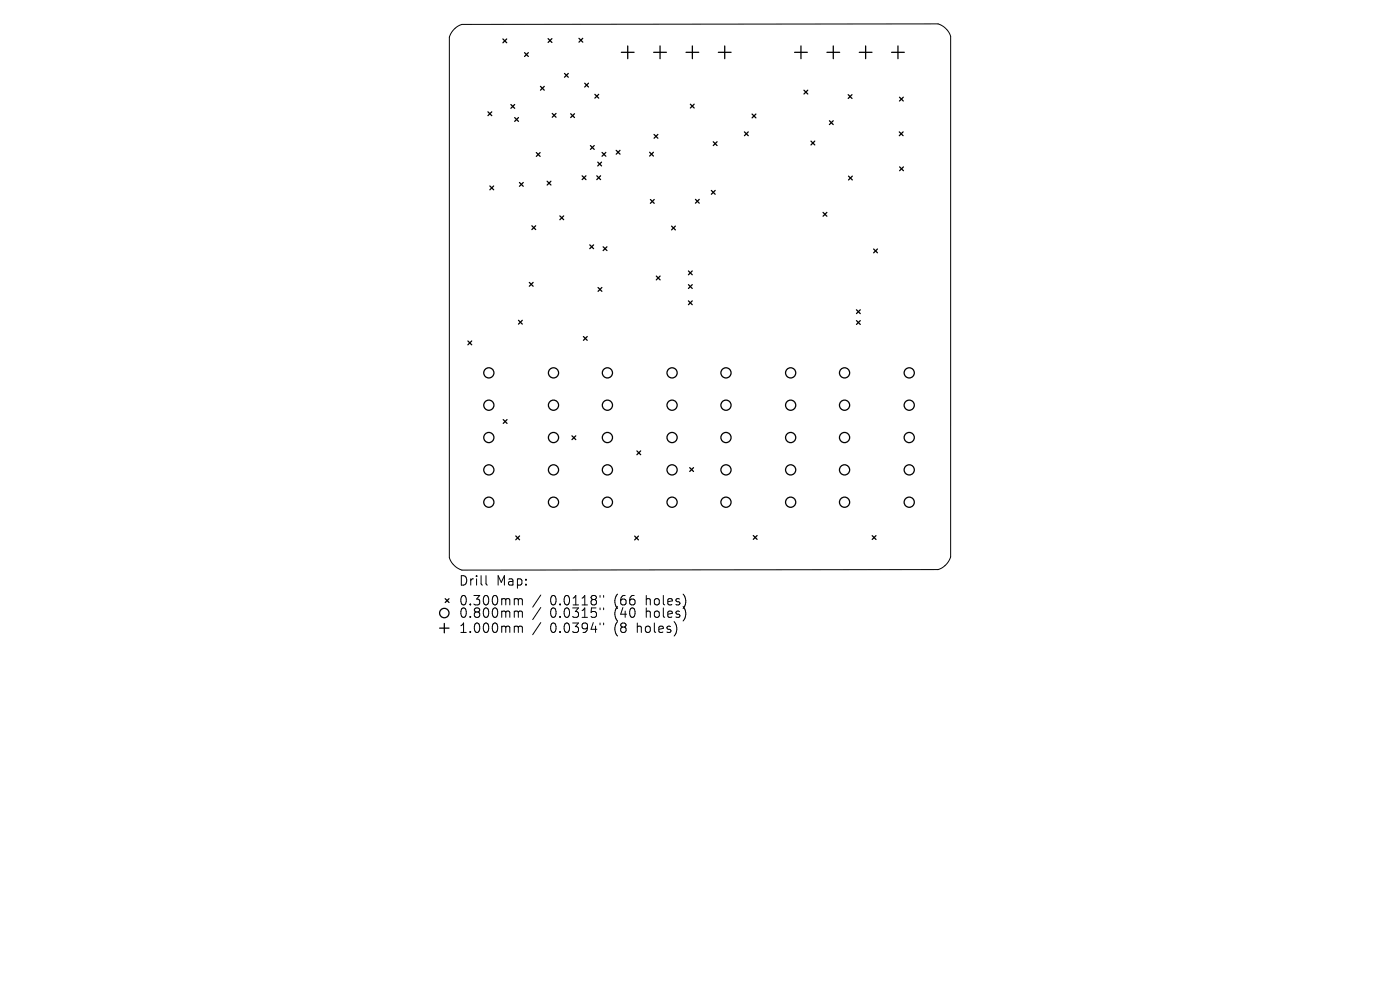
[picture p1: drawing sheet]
<svg xmlns="http://www.w3.org/2000/svg" width="297mm" height="210mm" viewBox="0 0 297 210" stroke-linecap="round" stroke-linejoin="round" font-family="sans-serif">
<defs><g id="words">
<g font-size="2.8">
<text x="97.3" y="124.5">Drill</text>
<text x="105.3" y="124.5">Map:</text>
<text x="97.3" y="128.7">0.300mm</text>
<text x="97.3" y="131.3">0.800mm</text>
<text x="116.7" y="128.7">0.0118&quot;</text>
<text x="116.7" y="131.3">0.0315&quot;</text>
<text x="130.4" y="128.7">(66</text>
<text x="130.4" y="131.3">(40</text>
<text x="137.3" y="128.7">holes)</text>
<text x="137.3" y="131.3">holes)</text>
<text x="97.3" y="134.5">1.000mm</text>
<text x="116.7" y="134.5">0.0394&quot;</text>
<text x="130.4" y="134.5">(8</text>
<text x="135.4" y="134.5">holes)</text>
</g>
</g></defs>
<g fill="none" stroke="#000" stroke-width=".21">
<path d="M96.3 6.3l.9-.8 .8-.3 101-.1a4.1 4.1 0 0 1 2.7 2.6v110.4a4.1 4.1 0 0 1-2.7 2.7l-101 .1a4.1 4.1 0 0 1-2.7-2.6v-110.4l.4-.8zM103.1 122.1v1.7l.3 .3M109.4 127h.3l.3 .3M109.4 129.6h.3l.3 .3M109.4 132.8h.3l.3 .3M110 127.3l.2-.3 .5 .1 .1 1.2M110 127.3v1M110 129.9v1.1M110 133.1v1.1M110 129.9l.2-.3 .5 .1 .1 1.3M110 133.1l.2-.3 .5 .1 .1 1.3M114.7 126.2l-1.7 2.6"/>
<path d="M114.7 128.9l-1.7 2.5M114.7 132.1l-1.7 2.5M127.3 126.3v.4M127.3 129v.3M127.3 132.2v.3M128.1 126.3v.4M128.1 129v.3M128.1 132.2v.3"/>
</g>
<g fill="none" stroke="#000" stroke-width=".27">
<path d="M106.7 8.3l.8 .8M107.5 8.3l-.8 .8M111.3 11.2l.8 .8M112.1 11.2l-.8 .8M114.7 18.3l.8 .8M115.5 18.3l-.8 .8M116.3 8.2l.8 .8M117.1 8.2l-.8 .8M119.8 15.6l.8 .8M120.6 15.6l-.8 .8M122.8 8.1l.8 .8M123.6 8.1l-.8 .8"/>
<path d="M124 17.6l.8 .9M124.8 17.6l-.8 .9M131.8 11.1h2.7M133.2 9.7v2.7M138.7 11.1h2.7M140 9.7v2.7M145.5 11.1h2.7M146.9 9.7v2.7M152.4 11.1h2.7M153.7 9.7v2.7M168.6 11.1h2.7M169.9 9.7v2.7"/>
<path d="M170.6 19.1l.8 .8M171.4 19.1l-.8 .8M175.4 11.1h2.7M176.8 9.7v2.7M182.3 11.1h2.7M183.6 9.7v2.7M189.1 11.1h2.7M190.5 9.7v2.7M103.5 23.7l.8 .8M103.9 39.5l.8 .8M104.3 23.7l-.8 .8M104.7 39.5l-.8 .8"/>
<path d="M108.4 22.2l.8 .8M109.2 22.2l-.8 .8M109.2 24.9l.8 .8M110 24.9l-.8 .8M110.2 38.7l.8 .8M111 38.7l-.8 .8M113.8 32.4l.8 .8M114.6 32.4l-.8 .8M116.1 38.4l.8 .9M116.9 38.4l-.8 .9M117.2 24.1l.8 .8M118 24.1l-.8 .8"/>
<path d="M121.1 24.1l.8 .8M121.9 24.1l-.8 .8M123.5 37.3l.8 .8M124.3 37.3l-.8 .8M125.3 30.9l.8 .8M126.1 30.9l-.8 .8M126.2 20l.8 .8M126.6 37.3l.8 .8M126.8 34.4l.8 .8M127 20l-.8 .8M127.4 37.3l-.8 .8M127.6 34.4l-.8 .8"/>
<path d="M127.7 32.3l.8 .8M128.5 32.3l-.8 .8M130.7 31.9l.8 .8M131.5 31.9l-.8 .8M137.8 32.3l.8 .8M138.6 32.3l-.8 .8M138.8 28.5l.8 .8M139.6 28.5l-.8 .8M146.5 22.1l.8 .8M147.3 22.1l-.8 .8M151.3 30.1l.8 .8M152.1 30.1l-.8 .8"/>
<path d="M157.9 28l.8 .8M158.7 28l-.8 .8M159.5 24.2l.9 .8M160.4 24.2l-.9 .8M172 29.9l.8 .8M172.8 29.9l-.8 .8M176 25.6l.8 .8M176.8 25.6l-.8 .8M179.9 20.1l.8 .8M180 37.4l.8 .8M180.7 20.1l-.8 .8M180.8 37.4l-.8 .8"/>
<path d="M190.8 28l.8 .8M190.8 20.6l.8 .8M190.8 35.4l.9 .8M191.6 28l-.8 .8M191.6 20.6l-.8 .8M191.7 35.4l-.9 .8M112.3 59.9l.8 .8M112.8 47.9l.8 .8M113.1 59.9l-.8 .8M113.6 47.9l-.8 .8M118.8 45.8l.8 .8M119.6 45.8l-.8 .8"/>
<path d="M125.1 51.9l.8 .9M125.9 51.9l-.8 .9M128 52.3l.8 .9M128.8 52.3l-.8 .9M138 42.3l.8 .8M138.8 42.3l-.8 .8M139.2 58.6l.8 .8M140 58.6l-.8 .8M142.5 48l.8 .8M143.3 48l-.8 .8M146 57.5l.9 .8M146.9 57.5l-.9 .8"/>
<path d="M147.5 42.3l.8 .8M148.3 42.3l-.8 .8M150.9 40.4l.8 .8M151.7 40.4l-.8 .8M174.6 45.1l.8 .8M175.4 45.1l-.8 .8M185.3 52.8l.8 .8M186.1 52.8l-.8 .8M99.3 72.3l.8 .8M100.1 72.3l-.8 .8M110 67.9l.8 .9M110.8 67.9l-.8 .9"/>
<path d="M123.8 71.4l.8 .8M124.6 71.4l-.8 .8M126.9 61l.8 .8M127.7 61l-.8 .8M146 60.4l.9 .8M146 63.8l.9 .8M146.9 60.4l-.9 .8M146.9 63.8l-.9 .8M181.7 65.7l.8 .8M181.7 68l.8 .8M182.5 65.7l-.8 .8M182.5 68l-.8 .8"/>
<path d="M106.8 89l.8 .8M107.6 89l-.8 .8M121.3 92.4l.8 .9M122.1 92.4l-.8 .9M135.1 95.6l.8 .9M135.9 95.6l-.8 .9M146.3 99.2l.8 .8M147.1 99.2l-.8 .8M109.4 113.7l.8 .8M110.2 113.7l-.8 .8M134.6 113.7l.8 .8M135.4 113.7l-.8 .8"/>
<path d="M159.8 113.6l.8 .8M160.6 113.6l-.8 .8M185 113.6l.8 .8M185.8 113.6l-.8 .8M93.3 133.2h2M94.3 132.2v2M94.4 127l.9 .8M95.3 127l-.9 .8"/>
<circle cx="103.7" cy="79.1" r="1.08"/>
<circle cx="117.4" cy="79.1" r="1.08"/>
<circle cx="128.9" cy="79.1" r="1.08"/>
<circle cx="142.6" cy="79.1" r="1.08"/>
<circle cx="154" cy="79.1" r="1.08"/>
<circle cx="167.7" cy="79.1" r="1.08"/>
<circle cx="179.2" cy="79.1" r="1.08"/>
<circle cx="192.9" cy="79.1" r="1.08"/>
<circle cx="103.7" cy="92.8" r="1.08"/>
<circle cx="103.7" cy="86" r="1.08"/>
<circle cx="103.7" cy="99.7" r="1.08"/>
<circle cx="117.4" cy="92.8" r="1.08"/>
<circle cx="117.4" cy="86" r="1.08"/>
<circle cx="117.4" cy="99.7" r="1.08"/>
<circle cx="128.9" cy="92.8" r="1.08"/>
<circle cx="128.9" cy="86" r="1.08"/>
<circle cx="128.9" cy="99.7" r="1.08"/>
<circle cx="142.6" cy="92.8" r="1.08"/>
<circle cx="142.6" cy="86" r="1.08"/>
<circle cx="142.6" cy="99.7" r="1.08"/>
<circle cx="154" cy="92.8" r="1.08"/>
<circle cx="154" cy="86" r="1.08"/>
<circle cx="154" cy="99.7" r="1.08"/>
<circle cx="167.7" cy="92.8" r="1.08"/>
<circle cx="167.7" cy="86" r="1.08"/>
<circle cx="167.7" cy="99.7" r="1.08"/>
<circle cx="179.2" cy="92.8" r="1.08"/>
<circle cx="179.2" cy="86" r="1.08"/>
<circle cx="179.2" cy="99.7" r="1.08"/>
<circle cx="192.9" cy="92.8" r="1.08"/>
<circle cx="192.9" cy="86" r="1.08"/>
<circle cx="192.9" cy="99.7" r="1.08"/>
<circle cx="103.7" cy="106.5" r="1.08"/>
<circle cx="117.4" cy="106.5" r="1.08"/>
<circle cx="128.9" cy="106.5" r="1.08"/>
<circle cx="142.6" cy="106.5" r="1.08"/>
<circle cx="154" cy="106.5" r="1.08"/>
<circle cx="167.7" cy="106.5" r="1.08"/>
<circle cx="179.2" cy="106.5" r="1.08"/>
<circle cx="192.9" cy="106.5" r="1.08"/>
<circle cx="94.3" cy="130" r="1"/>
</g>
<use href="#words"/>
</svg>
